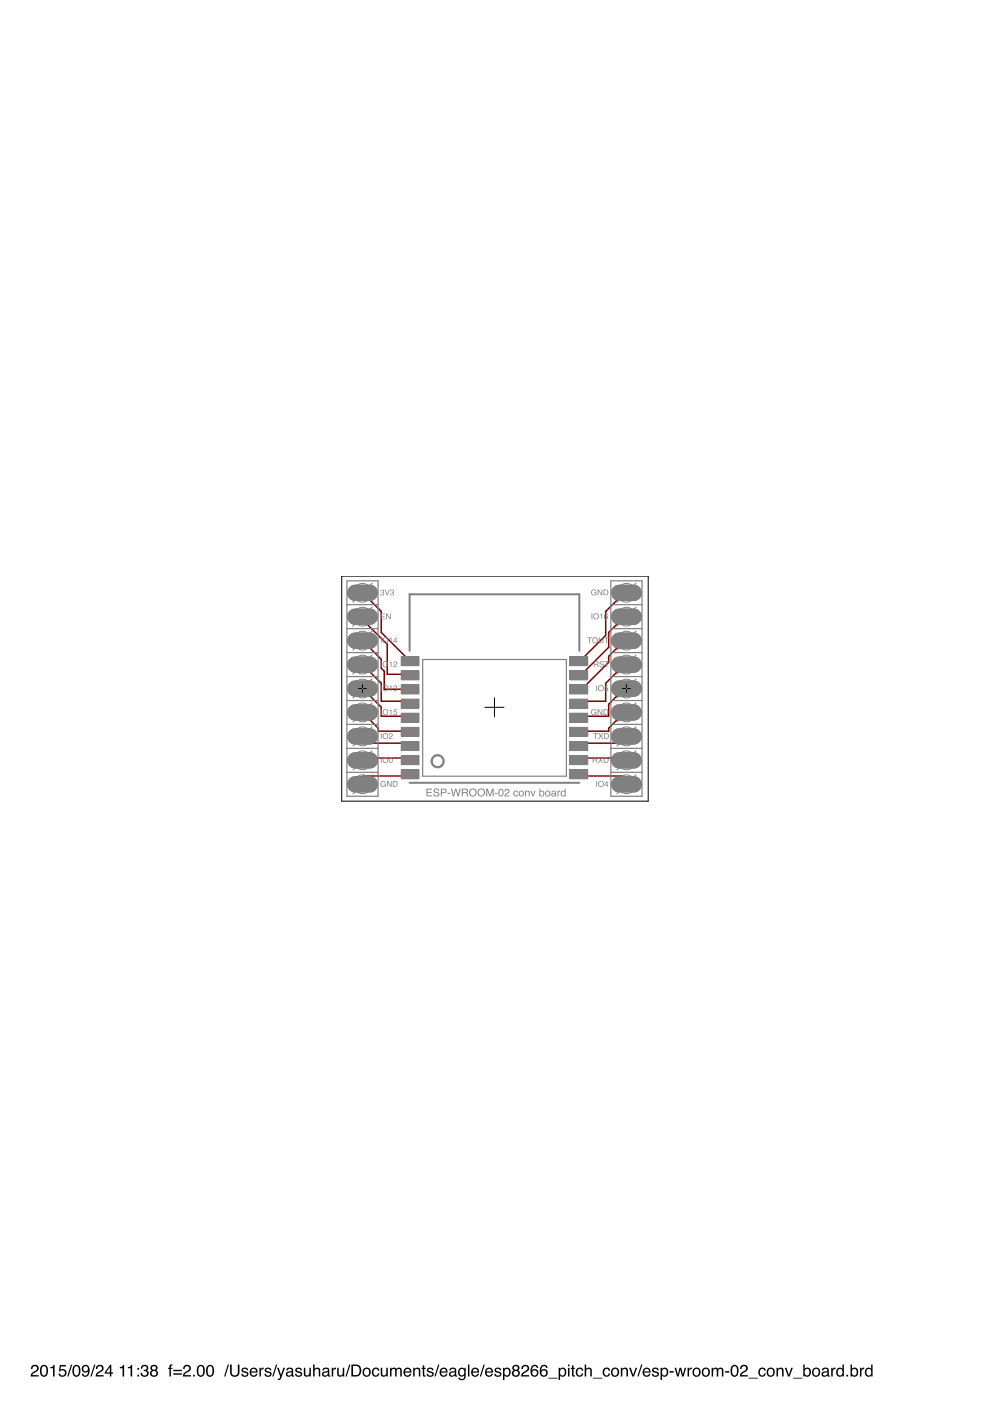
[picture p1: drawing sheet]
<svg xmlns="http://www.w3.org/2000/svg" width="210mm" height="297mm" viewBox="0 0 210 297" stroke-linecap="round" stroke-linejoin="round" font-family="sans-serif">
<path d="M6.9 289.5a.81 .81 0 0 1 1.2 .2 .81 .81 0 0 1-.5 1.2l-.8 .7h1.4v.2h-1.7a1.39 1.39 0 0 1 1.1-1.3 .5 .5 0 0 0 .2-.6 .5 .5 0 0 0-.6-.2 .5 .5 0 0 0-.3 .6h-.3zM8.9 289.5a.91 .91 0 0 1 1 .1 .91 .91 0 0 1 .3 1 .9 .9 0 0 1-.4 1.1 .9 .9 0 0 1-1.2-.2 1.91 1.91 0 0 1 .3-2zM9 289.8a1.65 1.65 0 0 0 .1 1.8h.2a1.25 1.25 0 0 0 .2-1.9zM10.7 289.9l.4-.2 .2-.3h.3v2.4h-.4v-1.7h-.5zM12.7 289.4h1.3v.3h-1.1l-.1 .7a.85 .85 0 0 1 1.2 .4 .85 .85 0 0 1-.5 1.1 .85 .85 0 0 1-1.1-.7h.3a.55 .55 0 0 0 .8 .3 .55 .55 0 0 0 .1-.9 .55 .55 0 0 0-.8 .2l-.3-.1zM15.1 289.3h.2l-.8 2.5h-.2zM15.7 289.5a.91 .91 0 0 1 1.1 .1 .91 .91 0 0 1 .3 1 .9 .9 0 0 1-.4 1.1 .9 .9 0 0 1-1.2-.2 1.91 1.91 0 0 1 .2-2zM15.9 289.8a1.65 1.65 0 0 0 .1 1.8h.2a1.25 1.25 0 0 0 .2-1.9zM17.5 289.6a.89 .89 0 0 1 1.1-.1 .89 .89 0 0 1 .4 1 1.04 1.04 0 0 1-1.3 1.3l-.3-.6h.3a.49 .49 0 0 0 .6 .5 .49 .49 0 0 0 .3-.6l.1-.4a.8 .8 0 0 1-1.2 .1 .8 .8 0 0 1 0-1.2zM17.6 290.2a.55 .55 0 0 0 1.1 0 .55 .55 0 0 0-1.1 0zM20 289.3h.2l-.8 2.5h-.2zM20.6 289.5a.81 .81 0 0 1 1.3 .2 .81 .81 0 0 1-.6 1.2l-.7 .7h1.4v.2h-1.7a1.39 1.39 0 0 1 1.1-1.3 .5 .5 0 0 0 .2-.6 .5 .5 0 0 0-.7-.2 .5 .5 0 0 0-.3 .6h-.3zM23.3 289.9l-.8 1.1h.8zM23.3 289.4h.3v1.6h.4v.2h-.4v.6h-.3v-.6h-1.1v-.3zM25.4 289.9l.5-.2 .2-.3h.2v2.4h-.3v-1.7h-.6zM27.1 289.9l.5-.2 .2-.3h.2v2.4h-.3v-1.7h-.6zM29.1 290h.4v.4h-.4zM29.1 291.5h.4v.3h-.4zM30.1 289.5a.72 .72 0 0 1 1 0 .72 .72 0 0 1 .1 1h-.1a.8 .8 0 0 1 .2 1.2 .8 .8 0 0 1-1.1 .1l-.4-.7h.3a.51 .51 0 0 0 .5 .6 .51 .51 0 0 0 .5-.5 .51 .51 0 0 0-.5-.5l-.1-.3a.45 .45 0 0 0 .6-.2 .45 .45 0 0 0-.3-.6 .45 .45 0 0 0-.6 .3v.3h-.3zM32.2 290a.42 .42 0 0 0 .8 0 .42 .42 0 0 0-.8 0zM32.1 291.2a.55 .55 0 0 0 1.1 0 .55 .55 0 0 0-1.1 0zM32.1 289.6a.7 .7 0 0 1 1-.1 .7 .7 0 0 1 0 1 .77 .77 0 0 1 .1 1.2 .77 .77 0 0 1-1.1 0 .77 .77 0 0 1 .1-1.2l-.3-.5zM36 289.4l.5-.1v.3h-.2l-.1 .2v.2h.3v.3h-.3v1.5h-.3v-1.5h-.2v-.3h.2zM36.8 290.4h1.8v.3h-1.8zM36.8 291.2h1.8v.3h-1.8zM39.1 289.5a.81 .81 0 0 1 1.3 .2 .81 .81 0 0 1-.6 1.2l-.7 .7h1.4v.2h-1.7a1.39 1.39 0 0 1 1.1-1.3 .5 .5 0 0 0 .2-.6 .5 .5 0 0 0-.6-.2 .5 .5 0 0 0-.4 .6h-.3zM40.9 291.5h.4v.3h-.4zM42.1 289.5a.91 .91 0 0 1 1.1 .1 .91 .91 0 0 1 .2 1 .9 .9 0 0 1-.3 1.1 .9 .9 0 0 1-1.2-.2 1.91 1.91 0 0 1 .2-2zM42.3 289.8a1.65 1.65 0 0 0 .1 1.8h.2a1.25 1.25 0 0 0 .2-1.9zM44.1 289.5a.91 .91 0 0 1 1 .1 .91 .91 0 0 1 .3 1 .9 .9 0 0 1-.4 1.1 .9 .9 0 0 1-1.1-.2 1.91 1.91 0 0 1 .2-2zM44.2 289.8a1.65 1.65 0 0 0 .1 1.8h.2a1.25 1.25 0 0 0 .2-1.9zM48.3 289.3h.3l-.8 2.5h-.3zM48.8 289.3h.3v1.6a.65 .65 0 0 0 .7 .7 .65 .65 0 0 0 .6-.7v-1.6h.4v1.4a1.01 1.01 0 0 1-1 1.2 1.01 1.01 0 0 1-1-1.2zM51.4 290.1a.74 .74 0 0 1 1.2 .4h-.3a.39 .39 0 0 0-.4-.3 .39 .39 0 0 0-.4 .4l.2 .1a.79 .79 0 0 1 1 .8 .8 .8 0 0 1-.9 .4 .8 .8 0 0 1-.6-.6h.2a.45 .45 0 0 0 .5 .4 .45 .45 0 0 0 .4-.5 .93 .93 0 0 1-1.1-.8zM53.2 290.2a.85 .85 0 0 1 1-.1 .85 .85 0 0 1 .4 .9h-1.3a.53 .53 0 0 0 .4 .6 .53 .53 0 0 0 .6-.3h.3a.9 .9 0 0 1-1.3 .5 .9 .9 0 0 1-.3-1.4zM53.4 290.4l-.1 .4h1l-.3-.5zM55 290h.3v.3l.3-.3h.3v.3a.5 .5 0 0 0-.6 .5v1h-.3zM56.3 290.1a.74 .74 0 0 1 1.2 .4h-.3a.39 .39 0 0 0-.4-.3 .39 .39 0 0 0-.3 .4l.1 .1a.79 .79 0 0 1 1 .8 .8 .8 0 0 1-.9 .4 .8 .8 0 0 1-.6-.6h.3a.45 .45 0 0 0 .4 .4 .45 .45 0 0 0 .5-.5h-.1a.93 .93 0 0 1-1.1-.8zM58.5 289.3h.3l-.8 2.5h-.3zM58.7 290h.4l.5 1.5 .5-1.5h.3l-.7 2a.61 .61 0 0 1-.8 .6v-.3h.3l.2-.4zM61 291.2a.44 .44 0 0 0 .5 .4 .44 .44 0 0 0 .3-.7zM60.8 290.2a.8 .8 0 0 1 1.3 .3l.1 1.1h.2v.3h-.4l-.1-.3a.63 .63 0 0 1-1 .3 .63 .63 0 0 1 0-1l.9-.3a.42 .42 0 0 0-.4-.4 .42 .42 0 0 0-.4 .4h-.3zM62.8 290.1a.74 .74 0 0 1 1.2 .4h-.3a.39 .39 0 0 0-.4-.3 .39 .39 0 0 0-.4 .4l.2 .1a.79 .79 0 0 1 .9 .8 .8 .8 0 0 1-.8 .4 .8 .8 0 0 1-.7-.6h.3a.45 .45 0 0 0 .5 .4 .45 .45 0 0 0 .4-.5 .93 .93 0 0 1-1.1-.8zM64.4 290h.3v1.2a.47 .47 0 0 0 .7 .4 .47 .47 0 0 0 .2-.7v-.9h.3v1.8h-.3v-.2a.64 .64 0 0 1-.7 .3 .64 .64 0 0 1-.5-.6zM66.4 289.3h.3v.9a.65 .65 0 0 1 .8-.2 .65 .65 0 0 1 .4 .7v1.1h-.3v-1.1a.46 .46 0 0 0-.6-.5 .46 .46 0 0 0-.3 .7v.9h-.3zM68.6 291.2a.44 .44 0 0 0 .6 .4 .44 .44 0 0 0 .2-.7zM68.5 290.2a.8 .8 0 0 1 1.3 .3v1.1h.2v.3h-.3l-.2-.3a.63 .63 0 0 1-.9 .3 .63 .63 0 0 1-.1-1l1-.3a.42 .42 0 0 0-.4-.4 .42 .42 0 0 0-.4 .4h-.3zM70.3 290h.3v.3l.4-.3h.2v.3a.5 .5 0 0 0-.6 .5v1h-.3zM71.5 290h.3v1.2a.47 .47 0 0 0 .6 .4 .47 .47 0 0 0 .3-.7v-.9h.3v1.8h-.3v-.2a.64 .64 0 0 1-.7 .3 .64 .64 0 0 1-.5-.6zM74 289.3h.3l-.8 2.5h-.3zM74.9 289.6v2h.6a.99 .99 0 0 0 .8-1 .99 .99 0 0 0-.8-1zM74.5 289.3h1a1.29 1.29 0 0 1 1.1 1.3 1.29 1.29 0 0 1-1.1 1.2h-1zM77.4 290.3a.66 .66 0 0 0-.2 .9 .66 .66 0 0 0 1 .2 .67 .67 0 0 0 .1-.8 .67 .67 0 0 0-.9-.3zM77.1 290.2a.92 .92 0 0 1 1.3 .1 .92 .92 0 0 1-.1 1.3 .92 .92 0 0 1-1.2 .1l-.2-.7zM79.1 290.2a.76 .76 0 0 1 .8-.2 .76 .76 0 0 1 .5 .6h-.3a.51 .51 0 0 0-.7-.3 .51 .51 0 0 0-.2 .7 .49 .49 0 0 0 .3 .6 .49 .49 0 0 0 .6-.4h.3a.83 .83 0 0 1-1.1 .7 .83 .83 0 0 1-.4-1.2zM80.7 290h.3v1.2a.47 .47 0 0 0 .7 .4 .47 .47 0 0 0 .2-.7v-.9h.3v1.8h-.3v-.2a.64 .64 0 0 1-.7 .3 .64 .64 0 0 1-.5-.6zM82.7 290h.3v.3a.6 .6 0 0 1 1-.1 .62 .62 0 0 1 .8-.2 .62 .62 0 0 1 .4 .6v1.2h-.3v-1.2a.4 .4 0 0 0-.5-.4 .4 .4 0 0 0-.3 .6v1h-.3v-1.2a.42 .42 0 0 0-.6-.4 .42 .42 0 0 0-.2 .7v.9h-.3zM85.8 290.2a.85 .85 0 0 1 1-.1 .85 .85 0 0 1 .4 .9h-1.3a.53 .53 0 0 0 .4 .6 .53 .53 0 0 0 .6-.3h.3a.9 .9 0 0 1-1.3 .5 .9 .9 0 0 1-.3-1.4zM86 290.4l-.1 .4h1l-.3-.5zM87.6 290h.3v.3a.66 .66 0 0 1 .8-.3 .66 .66 0 0 1 .4 .7v1.1h-.3v-1.1a.46 .46 0 0 0-.6-.4 .46 .46 0 0 0-.3 .6v.9h-.3zM89.6 289.5h.4v.5h.2v.3h-.2v1.2l.2 .1v.2a.44 .44 0 0 1-.6-.3v-1.2h-.2v-.3h.2zM90.7 290.1a.74 .74 0 0 1 1.2 .4h-.3a.39 .39 0 0 0-.4-.3 .39 .39 0 0 0-.4 .4l.2 .1a.79 .79 0 0 1 .9 .8 .8 .8 0 0 1-.8 .4 .8 .8 0 0 1-.7-.6h.3a.45 .45 0 0 0 .5 .4 .45 .45 0 0 0 .4-.5 .93 .93 0 0 1-1.1-.8zM92.9 289.3h.3l-.8 2.5h-.3zM93.4 290.2a.85 .85 0 0 1 1.1-.1 .85 .85 0 0 1 .4 .9h-1.4a.53 .53 0 0 0 .4 .6 .53 .53 0 0 0 .7-.3h.3a.9 .9 0 0 1-1.3 .5 .9 .9 0 0 1-.3-1.4zM93.7 290.4l-.2 .4h1.1l-.4-.5zM95.5 291.2a.44 .44 0 0 0 .6 .4 .44 .44 0 0 0 .3-.7zM95.4 290.2a.8 .8 0 0 1 1.3 .3v1.1h.2v.3h-.3l-.2-.3a.63 .63 0 0 1-.9 .3 .63 .63 0 0 1 0-1l.9-.3a.42 .42 0 0 0-.4-.4 .42 .42 0 0 0-.4 .4h-.3zM97.3 290.2l.6-.2 .6 .2v-.2h.2v1.7a.81 .81 0 0 1-.6 .9 .81 .81 0 0 1-.9-.5h.3a.53 .53 0 0 0 .7 .2 .53 .53 0 0 0 .2-.7 .8 .8 0 0 1-1 .1 .8 .8 0 0 1-.3-1zM97.6 290.4a.65 .65 0 0 0-.2 .8 .65 .65 0 0 0 .9 .3 .64 .64 0 0 0 .1-.9 .64 .64 0 0 0-.8-.2zM99.2 289.3h.3v2.5h-.3zM100.1 290.2a.85 .85 0 0 1 1.1-.1 .85 .85 0 0 1 .4 .9h-1.4a.53 .53 0 0 0 .4 .6 .53 .53 0 0 0 .6-.3h.3a.9 .9 0 0 1-1.2 .5 .9 .9 0 0 1-.3-1.4zM100.4 290.4l-.2 .4h1.1l-.4-.5zM102.5 289.3h.3l-.8 2.5h-.3zM103.1 290.2a.85 .85 0 0 1 1-.1 .85 .85 0 0 1 .4 .9h-1.3a.53 .53 0 0 0 .4 .6 .53 .53 0 0 0 .6-.3h.3a.9 .9 0 0 1-1.3 .5 .9 .9 0 0 1-.3-1.4zM103.3 290.4l-.1 .4h1l-.3-.5zM105 290.1a.74 .74 0 0 1 1.3 .4h-.3a.39 .39 0 0 0-.4-.3 .39 .39 0 0 0-.4 .4l.2 .1a.79 .79 0 0 1 .9 .8 .8 .8 0 0 1-.8 .4 .8 .8 0 0 1-.7-.6h.3a.45 .45 0 0 0 .4 .4 .45 .45 0 0 0 .5-.5h-.1a.93 .93 0 0 1-1-.8zM107.1 290.4a.71 .71 0 0 0-.1 .8 .71 .71 0 0 0 .7 .4 .72 .72 0 0 0 .3-.8 .72 .72 0 0 0-.7-.5zM106.6 290h.3v.3a.75 .75 0 0 1 1-.3 .75 .75 0 0 1 .4 .9 .78 .78 0 0 1-.4 .9 .78 .78 0 0 1-.9-.2v1h-.4zM108.9 290a.45 .45 0 0 0 .9 0 .45 .45 0 0 0-.9 0zM108.9 291.2a.51 .51 0 0 0 1 0 .51 .51 0 0 0-1 0zM108.8 289.6a.7 .7 0 0 1 1.1-.1 .7 .7 0 0 1-.1 1 .77 .77 0 0 1 .2 1.2 .77 .77 0 0 1-1.2 0 .77 .77 0 0 1 .1-1.2l-.3-.5zM110.8 289.5a.81 .81 0 0 1 1.3 .2 .81 .81 0 0 1-.5 1.2l-.8 .7h1.4v.2h-1.7a1.39 1.39 0 0 1 1.1-1.3 .5 .5 0 0 0 .2-.6 .5 .5 0 0 0-.6-.2 .5 .5 0 0 0-.3 .6h-.4zM112.9 289.5a.73 .73 0 0 1 .8-.1 .73 .73 0 0 1 .4 .6h-.3a.51 .51 0 0 0-.6-.3 .51 .51 0 0 0-.4 .6v.3a.82 .82 0 0 1 1.2 .1 .82 .82 0 0 1-.3 1.2 .82 .82 0 0 1-1.1-.5l-.1-1.2zM112.8 291.1a.55 .55 0 0 0 1.1 0 .55 .55 0 0 0-1.1 0zM114.9 289.5a.73 .73 0 0 1 .7-.1 .73 .73 0 0 1 .5 .6h-.3a.51 .51 0 0 0-.7-.3 .51 .51 0 0 0-.3 .6v.3a.82 .82 0 0 1 1.2 .1 .82 .82 0 0 1-.3 1.2 .82 .82 0 0 1-1.1-.5l-.1-1.2zM114.8 291.1a.55 .55 0 0 0 1.1 0 .55 .55 0 0 0-1.1 0zM116.3 292.1h1.9v.2h-1.9zM118.9 290.4a.71 .71 0 0 0-.2 .8 .71 .71 0 0 0 .7 .4 .72 .72 0 0 0 .4-.8 .72 .72 0 0 0-.7-.5zM118.4 290h.3v.3a.75 .75 0 0 1 1-.3 .75 .75 0 0 1 .4 .9 .78 .78 0 0 1-.4 .9 .78 .78 0 0 1-.9-.2v1h-.4zM120.4 290h.3v1.8h-.3zM120.4 289.3h.3v.4h-.3zM121.3 289.5h.3v.5h.3v.3h-.3v1.2l.3 .1v.2a.44 .44 0 0 1-.6-.3v-1.2h-.3v-.3h.3zM122.3 290.2a.76 .76 0 0 1 .8-.2 .76 .76 0 0 1 .6 .6h-.3a.51 .51 0 0 0-.7-.3 .51 .51 0 0 0-.3 .7 .49 .49 0 0 0 .4 .6 .49 .49 0 0 0 .6-.4h.3a.83 .83 0 0 1-1.1 .7 .83 .83 0 0 1-.5-1.2zM124 289.3h.3v.9a.65 .65 0 0 1 .7-.2 .65 .65 0 0 1 .5 .7v1.1h-.3v-1.1a.46 .46 0 0 0-.6-.5 .46 .46 0 0 0-.3 .7v.9h-.3zM125.7 292.1h2v.2h-2zM128 290.2a.76 .76 0 0 1 .8-.2 .76 .76 0 0 1 .6 .6h-.3a.51 .51 0 0 0-.7-.3 .51 .51 0 0 0-.3 .7 .49 .49 0 0 0 .4 .6 .49 .49 0 0 0 .6-.4h.3a.83 .83 0 0 1-1.1 .7 .83 .83 0 0 1-.5-1.2zM130.1 290.3a.66 .66 0 0 0-.2 .9 .66 .66 0 0 0 .9 .2 .67 .67 0 0 0 .1-.8 .67 .67 0 0 0-.8-.3zM129.8 290.2a.92 .92 0 0 1 1.2 .1 .92 .92 0 0 1 0 1.3 .92 .92 0 0 1-1.2 .1l-.3-.7zM131.6 290h.3v.3a.66 .66 0 0 1 .8-.3 .66 .66 0 0 1 .4 .7v1.1h-.3v-1.1a.46 .46 0 0 0-.5-.4 .46 .46 0 0 0-.4 .6v.9h-.3zM133.4 290h.3l.5 1.5 .6-1.5h.3l-.7 1.8h-.3zM135.9 289.3h.3l-.8 2.5h-.3zM136.5 290.2a.85 .85 0 0 1 1-.1 .85 .85 0 0 1 .4 .9h-1.3a.53 .53 0 0 0 .4 .6 .53 .53 0 0 0 .6-.3h.3a.9 .9 0 0 1-1.3 .5 .9 .9 0 0 1-.2-1.4zM136.7 290.4l-.1 .4h1l-.3-.5zM138.4 290.1a.74 .74 0 0 1 1.3 .4h-.3a.39 .39 0 0 0-.4-.3 .39 .39 0 0 0-.4 .4l.2 .1a.79 .79 0 0 1 .9 .8 .8 .8 0 0 1-.8 .4 .8 .8 0 0 1-.7-.6h.3a.45 .45 0 0 0 .5 .4 .45 .45 0 0 0 .4-.5h-.1a.93 .93 0 0 1-1-.8zM140.5 290.4a.71 .71 0 0 0-.1 .8 .71 .71 0 0 0 .7 .4 .72 .72 0 0 0 .3-.8 .72 .72 0 0 0-.7-.5zM140.1 290h.3v.3a.75 .75 0 0 1 .9-.3 .75 .75 0 0 1 .4 .9 .78 .78 0 0 1-.4 .9 .78 .78 0 0 1-.9-.2v1h-.3zM142 290.7h.8v.3h-.8zM143 290h.4l.3 1.5 .4-1.5h.3l.4 1.4 .4-1.4h.3l-.6 1.8h-.3l-.4-1.4-.3 1.4h-.3zM145.8 290h.3v.3l.3-.3h.3v.3a.5 .5 0 0 0-.6 .5v1h-.3zM147.4 290.3a.66 .66 0 0 0-.2 .9 .66 .66 0 0 0 .9 .2 .67 .67 0 0 0 .1-.8 .67 .67 0 0 0-.8-.3zM147.1 290.2a.92 .92 0 0 1 1.2 .1 .92 .92 0 0 1 0 1.3 .92 .92 0 0 1-1.2 .1l-.3-.7zM149.3 290.3a.66 .66 0 0 0-.2 .9 .66 .66 0 0 0 1 .2 .67 .67 0 0 0 .1-.8 .67 .67 0 0 0-.9-.3zM149 290.2a.92 .92 0 0 1 1.3 .1 .92 .92 0 0 1 0 1.3 .92 .92 0 0 1-1.3 .1l-.2-.7zM150.9 290h.3v.3a.6 .6 0 0 1 1-.1 .62 .62 0 0 1 .7-.2 .62 .62 0 0 1 .5 .6v1.2h-.4v-1.2a.4 .4 0 0 0-.4-.4 .4 .4 0 0 0-.3 .6v1h-.3v-1.2a.42 .42 0 0 0-.6-.4 .42 .42 0 0 0-.2 .7v.9h-.3zM153.7 290.7h.9v.3h-.9zM155.3 289.5a.91 .91 0 0 1 1 .1 .91 .91 0 0 1 .3 1 .9 .9 0 0 1-.4 1.1 .9 .9 0 0 1-1.1-.2 1.91 1.91 0 0 1 .2-2zM155.5 289.8a1.65 1.65 0 0 0 .1 1.8h.1a1.25 1.25 0 0 0 .2-1.9zM157.2 289.5a.81 .81 0 0 1 1.3 .2 .81 .81 0 0 1-.6 1.2l-.7 .7h1.4v.2h-1.7a1.39 1.39 0 0 1 1.1-1.3 .5 .5 0 0 0 .2-.6 .5 .5 0 0 0-.7-.2 .5 .5 0 0 0-.3 .6h-.3zM158.7 292.1h2v.2h-2zM161 290.2a.76 .76 0 0 1 .8-.2 .76 .76 0 0 1 .6 .6h-.3a.51 .51 0 0 0-.7-.3 .51 .51 0 0 0-.3 .7 .49 .49 0 0 0 .4 .6 .49 .49 0 0 0 .6-.4h.3a.83 .83 0 0 1-1.1 .7 .83 .83 0 0 1-.5-1.2zM163.1 290.3a.66 .66 0 0 0-.2 .9 .66 .66 0 0 0 .9 .2 .67 .67 0 0 0 .1-.8 .67 .67 0 0 0-.8-.3zM162.8 290.2a.92 .92 0 0 1 1.2 .1 .92 .92 0 0 1 0 1.3 .92 .92 0 0 1-1.2 .1l-.3-.7zM164.6 290h.3v.3a.66 .66 0 0 1 .8-.3 .66 .66 0 0 1 .4 .7v1.1h-.3v-1.1a.46 .46 0 0 0-.5-.4 .46 .46 0 0 0-.4 .6v.9h-.3zM166.4 290h.4l.4 1.5 .6-1.5h.3l-.7 1.8h-.3zM168.1 292.1h2v.2h-2zM170.3 289.3h.3v.9a.81 .81 0 0 1 1.1-.1 .81 .81 0 0 1 .2 1.1 .73 .73 0 0 1-.5 .7 .73 .73 0 0 1-.8-.3v.2h-.3zM170.8 290.4a.64 .64 0 0 0-.2 .9 .64 .64 0 0 0 .9 .1 .65 .65 0 0 0 .1-.8 .65 .65 0 0 0-.8-.2zM172.7 290.3a.66 .66 0 0 0-.2 .9 .66 .66 0 0 0 1 .2 .67 .67 0 0 0 .1-.8 .67 .67 0 0 0-.9-.3zM172.4 290.2a.92 .92 0 0 1 1.3 .1 .92 .92 0 0 1-.1 1.3 .92 .92 0 0 1-1.2 .1l-.2-.7zM174.5 291.2a.44 .44 0 0 0 .6 .4 .44 .44 0 0 0 .2-.7zM174.4 290.2a.8 .8 0 0 1 1.3 .3v1.1h.2v.3h-.3l-.2-.3a.63 .63 0 0 1-.9 .3 .63 .63 0 0 1 0-1l.9-.3a.42 .42 0 0 0-.4-.4 .42 .42 0 0 0-.4 .4h-.3zM176.2 290h.3v.3l.4-.3h.2v.3a.5 .5 0 0 0-.5 .5v1h-.4zM177.8 290.4a.64 .64 0 0 0-.2 .9 .64 .64 0 0 0 .9 .2 .64 .64 0 0 0 .1-.9 .64 .64 0 0 0-.8-.2zM177.6 290.1l.7-.1 .3 .2v-.9h.3v2.5h-.3v-.2a.8 .8 0 0 1-1 .2 .8 .8 0 0 1-.3-1.1zM179.5 291.5h.3v.3h-.3zM180.3 289.3h.3v.9a.81 .81 0 0 1 1.1-.1 .81 .81 0 0 1 .2 1.1 .73 .73 0 0 1-.5 .7 .73 .73 0 0 1-.8-.3v.2h-.3zM180.8 290.4a.64 .64 0 0 0-.2 .9 .64 .64 0 0 0 .9 .1 .65 .65 0 0 0 .1-.8 .65 .65 0 0 0-.8-.2zM182.3 290h.3v.3l.4-.3h.2v.3a.5 .5 0 0 0-.6 .5v1h-.3zM183.8 290.4a.64 .64 0 0 0-.1 .9 .64 .64 0 0 0 .9 .2 .64 .64 0 0 0 .1-.9 .64 .64 0 0 0-.9-.2zM183.7 290.1l.7-.1 .3 .2v-.9h.3v2.5h-.3v-.2a.8 .8 0 0 1-1 .2 .8 .8 0 0 1-.3-1.1z" fill="#000"/>
<g fill="#808080" stroke="#808080" stroke-width=".21">
<path d="M130 124.7l.5-.4 .6-.2h3.4a1.63 1.63 0 0 1 1.5 1.6 1.63 1.63 0 0 1-1.5 1.6h-3.4a1.63 1.63 0 0 1-1.1-2.6z"/>
<path d="M130 129.7l.5-.4 .6-.2h3.4a1.63 1.63 0 0 1 1.5 1.7 1.63 1.63 0 0 1-1.5 1.6h-3.4a1.63 1.63 0 0 1-1.1-2.7z"/>
<path d="M130 134.8l.5-.4 .6-.2h3.4a1.63 1.63 0 0 1 1.5 1.6 1.63 1.63 0 0 1-1.5 1.7h-3.4a1.63 1.63 0 0 1-1.1-2.7z"/>
<path d="M130 139.9l.5-.4 .6-.2h3.4a1.63 1.63 0 0 1 1.5 1.6 1.63 1.63 0 0 1-1.5 1.6h-3.4a1.63 1.63 0 0 1-1.1-2.6z"/>
<path d="M130 145l.5-.4 .6-.2h3.4a1.63 1.63 0 0 1 1.5 1.6 1.63 1.63 0 0 1-1.5 1.6h-3.4a1.63 1.63 0 0 1-1.1-2.6z"/>
<path d="M130 150l.5-.4 .6-.2h3.4a1.63 1.63 0 0 1 1.5 1.7 1.63 1.63 0 0 1-1.5 1.6h-3.4a1.63 1.63 0 0 1-1.1-2.7z"/>
<path d="M130 155.1l.5-.4 .6-.2h3.4a1.63 1.63 0 0 1 1.5 1.6 1.63 1.63 0 0 1-1.5 1.7h-3.4a1.63 1.63 0 0 1-1.1-2.7z"/>
<path d="M130 160.2l.5-.4 .6-.2h3.4a1.63 1.63 0 0 1 1.5 1.6 1.63 1.63 0 0 1-1.5 1.6h-3.4a1.63 1.63 0 0 1-1.1-2.6z"/>
<path d="M130 165.3l.5-.4 .6-.2h3.4a1.63 1.63 0 0 1 1.5 1.6 1.63 1.63 0 0 1-1.5 1.6h-3.4a1.63 1.63 0 0 1-1.1-2.6z"/>
<path d="M74.1 124.7l.5-.4 .6-.2h3.3a1.63 1.63 0 0 1 1.5 1.6 1.63 1.63 0 0 1-1.5 1.6h-3.3a1.63 1.63 0 0 1-1.1-2.6z"/>
<path d="M74.1 129.7l.5-.4 .6-.2h3.3a1.63 1.63 0 0 1 1.5 1.7 1.63 1.63 0 0 1-1.5 1.6h-3.3a1.63 1.63 0 0 1-1.1-2.7z"/>
<path d="M74.1 134.8l.5-.4 .6-.2h3.3a1.63 1.63 0 0 1 1.5 1.6 1.63 1.63 0 0 1-1.5 1.7h-3.3a1.63 1.63 0 0 1-1.1-2.7z"/>
<path d="M74.1 139.9l.5-.4 .6-.2h3.3a1.63 1.63 0 0 1 1.5 1.6 1.63 1.63 0 0 1-1.5 1.6h-3.3a1.63 1.63 0 0 1-1.1-2.6z"/>
<path d="M74.1 145l.5-.4 .6-.2h3.3a1.63 1.63 0 0 1 1.5 1.6 1.63 1.63 0 0 1-1.5 1.6h-3.3a1.63 1.63 0 0 1-1.1-2.6z"/>
<path d="M74.3 149.8l.9-.4h3.3a1.63 1.63 0 0 1 1.5 1.7 1.63 1.63 0 0 1-1.5 1.6h-3.3a1.63 1.63 0 0 1-1.4-1.2 1.63 1.63 0 0 1 .5-1.7z"/>
<path d="M74.3 154.9l.9-.4h3.3a1.63 1.63 0 0 1 1.5 1.6 1.63 1.63 0 0 1-1.5 1.7h-3.3a1.63 1.63 0 0 1-1.4-1.2 1.63 1.63 0 0 1 .5-1.7z"/>
<path d="M74.3 160l.9-.4h3.3a1.63 1.63 0 0 1 1.5 1.6 1.63 1.63 0 0 1-1.5 1.6h-3.3a1.63 1.63 0 0 1-1.4-1.1 1.63 1.63 0 0 1 .5-1.7z"/>
<path d="M74.3 165l.9-.3h3.3a1.63 1.63 0 0 1 1.5 1.6 1.63 1.63 0 0 1-1.5 1.6h-3.3a1.63 1.63 0 0 1-1.4-1.1 1.63 1.63 0 0 1 .5-1.8z"/>
</g>
<path d="M131.3 125.7h3" fill="none" stroke="#008000" stroke-width="3"/>
<circle cx="132.8" cy="125.7" r="1.02" fill="#fff" stroke="#000" stroke-width=".21"/>
<path d="M131.3 130.7h3" fill="none" stroke="#008000" stroke-width="3"/>
<circle cx="132.8" cy="130.7" r="1.02" fill="#fff" stroke="#000" stroke-width=".21"/>
<path d="M131.3 135.8h3" fill="none" stroke="#008000" stroke-width="3"/>
<circle cx="132.8" cy="135.8" r="1.02" fill="#fff" stroke="#000" stroke-width=".21"/>
<path d="M131.3 140.9h3" fill="none" stroke="#008000" stroke-width="3"/>
<circle cx="132.8" cy="140.9" r="1.02" fill="#fff" stroke="#000" stroke-width=".21"/>
<path d="M131.3 146h3" fill="none" stroke="#008000" stroke-width="3"/>
<circle cx="132.8" cy="146" r="1.02" fill="#fff" stroke="#000" stroke-width=".21"/>
<path d="M131.3 151h3" fill="none" stroke="#008000" stroke-width="3"/>
<circle cx="132.8" cy="151" r="1.02" fill="#fff" stroke="#000" stroke-width=".21"/>
<path d="M131.3 156.1h3" fill="none" stroke="#008000" stroke-width="3"/>
<circle cx="132.8" cy="156.1" r="1.02" fill="#fff" stroke="#000" stroke-width=".21"/>
<path d="M131.3 161.2h3" fill="none" stroke="#008000" stroke-width="3"/>
<circle cx="132.8" cy="161.2" r="1.02" fill="#fff" stroke="#000" stroke-width=".21"/>
<path d="M131.3 166.3h3" fill="none" stroke="#008000" stroke-width="3"/>
<circle cx="132.8" cy="166.3" r="1.02" fill="#fff" stroke="#000" stroke-width=".21"/>
<path d="M75.3 125.7h3.1" fill="none" stroke="#008000" stroke-width="3"/>
<circle cx="76.9" cy="125.7" r="1.02" fill="#fff" stroke="#000" stroke-width=".21"/>
<path d="M75.3 130.7h3.1" fill="none" stroke="#008000" stroke-width="3"/>
<circle cx="76.9" cy="130.7" r="1.02" fill="#fff" stroke="#000" stroke-width=".21"/>
<path d="M75.3 135.8h3.1" fill="none" stroke="#008000" stroke-width="3"/>
<circle cx="76.9" cy="135.8" r="1.02" fill="#fff" stroke="#000" stroke-width=".21"/>
<path d="M75.3 140.9h3.1" fill="none" stroke="#008000" stroke-width="3"/>
<circle cx="76.9" cy="140.9" r="1.02" fill="#fff" stroke="#000" stroke-width=".21"/>
<path d="M75.3 146h3.1" fill="none" stroke="#008000" stroke-width="3"/>
<circle cx="76.9" cy="146" r="1.02" fill="#fff" stroke="#000" stroke-width=".21"/>
<path d="M75.3 151h3.1" fill="none" stroke="#008000" stroke-width="3"/>
<circle cx="76.9" cy="151" r="1.02" fill="#fff" stroke="#000" stroke-width=".21"/>
<path d="M75.3 156.1h3.1" fill="none" stroke="#008000" stroke-width="3"/>
<circle cx="76.9" cy="156.1" r="1.02" fill="#fff" stroke="#000" stroke-width=".21"/>
<path d="M75.3 161.2h3.1" fill="none" stroke="#008000" stroke-width="3"/>
<circle cx="76.9" cy="161.2" r="1.02" fill="#fff" stroke="#000" stroke-width=".21"/>
<path d="M75.3 166.3h3.1" fill="none" stroke="#008000" stroke-width="3"/>
<circle cx="76.9" cy="166.3" r="1.02" fill="#fff" stroke="#000" stroke-width=".21"/>
<g fill="#800000" stroke="#800000" stroke-width=".21">
<path d="M85.2 139.3h3.5v1.7h-3.5z"/>
<path d="M85.2 142.3h3.5v1.7h-3.5z"/>
<path d="M85.2 145.3h3.5v1.7h-3.5z"/>
<path d="M85.2 148.3h3.5v1.7h-3.5z"/>
<path d="M85.2 151.3h3.5v1.7h-3.5z"/>
<path d="M85.2 154.3h3.5v1.7h-3.5z"/>
<path d="M85.2 157.3h3.5v1.7h-3.5z"/>
<path d="M85.2 160.3h3.5v1.7h-3.5z"/>
<path d="M85.2 163.3h3.5v1.7h-3.5z"/>
<path d="M120.9 163.3h3.6v1.7h-3.6z"/>
<path d="M120.9 160.3h3.6v1.7h-3.6z"/>
<path d="M120.9 157.3h3.6v1.7h-3.6z"/>
<path d="M120.9 154.3h3.6v1.7h-3.6z"/>
<path d="M120.9 151.3h3.6v1.7h-3.6z"/>
<path d="M120.9 148.3h3.6v1.7h-3.6z"/>
<path d="M120.9 145.3h3.6v1.7h-3.6z"/>
<path d="M120.9 142.3h3.6v1.7h-3.6z"/>
<path d="M120.9 139.3h3.6v1.7h-3.6z"/>
</g>
<g fill="none" stroke="#800000" stroke-width=".32">
<path d="M76.9 125.7l3.9 3.9v4.5l6.2 6.1M76.9 135.8l3.9 4v1.9l.7 .6v3.8l5.5 .1M76.9 130.7l.1 .2v.7l5.1 5v6.4h4.5l.4 .2M132.8 130.7l-.6 .2-3.1 3.2v3.1l-5.8 5.8-.6 .2M132.8 135.8l-.6 .2-3.1 3.1v1.3l-5.8 5.7-.6 .1M132.8 125.7l-.6 .1-3.8 3.8v5.1l-5.1 5.1-.6 .4M76.9 156.1l.1 .2v1.3h9.6l.4 .6M76.9 151l3.3 3.4v.6h6.4l.4 .2M76.9 146l3.9 3.9v1.9h5.8l.4 .4M76.9 140.9l3.9 4v3.8h5.8l.4 .5M132.8 156.1l-.6 .2v1.3h-8.9l-.6 .6M132.8 151l-.6 .2-3.1 3.2v.6h-5.8l-.6 .2"/>
<path d="M132.8 146l-.6 .1-3.1 3.2v2.5h-5.8l-.6 .4M132.8 140.9l-.6 .2-3.8 3.8v3.8h-5.1l-.6 .5M87 164.2l-.4 .3h-9.6v1.3l-.1 .5M87 161.2l-.4-.5h-9.6l-.1 .5M122.7 164.2l.6 .3h8.9v1.3l.6 .5M122.7 161.2l.6-.5h8.9l.6 .5"/>
</g>
<path d="M131.3 125.7h3" fill="none" stroke="#008000" stroke-width="3"/>
<circle cx="132.8" cy="125.7" r="1.02" fill="#fff" stroke="#000" stroke-width=".21"/>
<path d="M131.3 130.7h3" fill="none" stroke="#008000" stroke-width="3"/>
<circle cx="132.8" cy="130.7" r="1.02" fill="#fff" stroke="#000" stroke-width=".21"/>
<path d="M131.3 135.8h3" fill="none" stroke="#008000" stroke-width="3"/>
<circle cx="132.8" cy="135.8" r="1.02" fill="#fff" stroke="#000" stroke-width=".21"/>
<path d="M131.3 140.9h3" fill="none" stroke="#008000" stroke-width="3"/>
<circle cx="132.8" cy="140.9" r="1.02" fill="#fff" stroke="#000" stroke-width=".21"/>
<path d="M131.3 146h3" fill="none" stroke="#008000" stroke-width="3"/>
<circle cx="132.8" cy="146" r="1.02" fill="#fff" stroke="#000" stroke-width=".21"/>
<path d="M131.3 151h3" fill="none" stroke="#008000" stroke-width="3"/>
<circle cx="132.8" cy="151" r="1.02" fill="#fff" stroke="#000" stroke-width=".21"/>
<path d="M131.3 156.1h3" fill="none" stroke="#008000" stroke-width="3"/>
<circle cx="132.8" cy="156.1" r="1.02" fill="#fff" stroke="#000" stroke-width=".21"/>
<path d="M131.3 161.2h3" fill="none" stroke="#008000" stroke-width="3"/>
<circle cx="132.8" cy="161.2" r="1.02" fill="#fff" stroke="#000" stroke-width=".21"/>
<path d="M131.3 166.3h3" fill="none" stroke="#008000" stroke-width="3"/>
<circle cx="132.8" cy="166.3" r="1.02" fill="#fff" stroke="#000" stroke-width=".21"/>
<path d="M75.3 125.7h3.1" fill="none" stroke="#008000" stroke-width="3"/>
<circle cx="76.9" cy="125.7" r="1.02" fill="#fff" stroke="#000" stroke-width=".21"/>
<path d="M75.3 130.7h3.1" fill="none" stroke="#008000" stroke-width="3"/>
<circle cx="76.9" cy="130.7" r="1.02" fill="#fff" stroke="#000" stroke-width=".21"/>
<path d="M75.3 135.8h3.1" fill="none" stroke="#008000" stroke-width="3"/>
<circle cx="76.9" cy="135.8" r="1.02" fill="#fff" stroke="#000" stroke-width=".21"/>
<path d="M75.3 140.9h3.1" fill="none" stroke="#008000" stroke-width="3"/>
<circle cx="76.9" cy="140.9" r="1.02" fill="#fff" stroke="#000" stroke-width=".21"/>
<path d="M75.3 146h3.1" fill="none" stroke="#008000" stroke-width="3"/>
<circle cx="76.9" cy="146" r="1.02" fill="#fff" stroke="#000" stroke-width=".21"/>
<path d="M75.3 151h3.1" fill="none" stroke="#008000" stroke-width="3"/>
<circle cx="76.9" cy="151" r="1.02" fill="#fff" stroke="#000" stroke-width=".21"/>
<path d="M75.3 156.1h3.1" fill="none" stroke="#008000" stroke-width="3"/>
<circle cx="76.9" cy="156.1" r="1.02" fill="#fff" stroke="#000" stroke-width=".21"/>
<path d="M75.3 161.2h3.1" fill="none" stroke="#008000" stroke-width="3"/>
<circle cx="76.9" cy="161.2" r="1.02" fill="#fff" stroke="#000" stroke-width=".21"/>
<path d="M75.3 166.3h3.1" fill="none" stroke="#008000" stroke-width="3"/>
<circle cx="76.9" cy="166.3" r="1.02" fill="#fff" stroke="#000" stroke-width=".21"/>
<g fill="#808080" stroke="#808080" stroke-width=".21">
<path d="M130 124.7l.5-.4 .6-.2h3.4a1.63 1.63 0 0 1 1.5 1.6 1.63 1.63 0 0 1-1.5 1.6h-3.4a1.63 1.63 0 0 1-1.1-2.6z"/>
<path d="M130 129.7l.5-.4 .6-.2h3.4a1.63 1.63 0 0 1 1.5 1.7 1.63 1.63 0 0 1-1.5 1.6h-3.4a1.63 1.63 0 0 1-1.1-2.7z"/>
<path d="M130 134.8l.5-.4 .6-.2h3.4a1.63 1.63 0 0 1 1.5 1.6 1.63 1.63 0 0 1-1.5 1.7h-3.4a1.63 1.63 0 0 1-1.1-2.7z"/>
<path d="M130 139.9l.5-.4 .6-.2h3.4a1.63 1.63 0 0 1 1.5 1.6 1.63 1.63 0 0 1-1.5 1.6h-3.4a1.63 1.63 0 0 1-1.1-2.6z"/>
<path d="M130 145l.5-.4 .6-.2h3.4a1.63 1.63 0 0 1 1.5 1.6 1.63 1.63 0 0 1-1.5 1.6h-3.4a1.63 1.63 0 0 1-1.1-2.6z"/>
<path d="M130 150l.5-.4 .6-.2h3.4a1.63 1.63 0 0 1 1.5 1.7 1.63 1.63 0 0 1-1.5 1.6h-3.4a1.63 1.63 0 0 1-1.1-2.7z"/>
<path d="M130 155.1l.5-.4 .6-.2h3.4a1.63 1.63 0 0 1 1.5 1.6 1.63 1.63 0 0 1-1.5 1.7h-3.4a1.63 1.63 0 0 1-1.1-2.7z"/>
<path d="M130 160.2l.5-.4 .6-.2h3.4a1.63 1.63 0 0 1 1.5 1.6 1.63 1.63 0 0 1-1.5 1.6h-3.4a1.63 1.63 0 0 1-1.1-2.6z"/>
<path d="M130 165.3l.5-.4 .6-.2h3.4a1.63 1.63 0 0 1 1.5 1.6 1.63 1.63 0 0 1-1.5 1.6h-3.4a1.63 1.63 0 0 1-1.1-2.6z"/>
<path d="M74.1 124.7l.5-.4 .6-.2h3.3a1.63 1.63 0 0 1 1.5 1.6 1.63 1.63 0 0 1-1.5 1.6h-3.3a1.63 1.63 0 0 1-1.1-2.6z"/>
<path d="M74.1 129.7l.5-.4 .6-.2h3.3a1.63 1.63 0 0 1 1.5 1.7 1.63 1.63 0 0 1-1.5 1.6h-3.3a1.63 1.63 0 0 1-1.1-2.7z"/>
<path d="M74.1 134.8l.5-.4 .6-.2h3.3a1.63 1.63 0 0 1 1.5 1.6 1.63 1.63 0 0 1-1.5 1.7h-3.3a1.63 1.63 0 0 1-1.1-2.7z"/>
<path d="M74.1 139.9l.5-.4 .6-.2h3.3a1.63 1.63 0 0 1 1.5 1.6 1.63 1.63 0 0 1-1.5 1.6h-3.3a1.63 1.63 0 0 1-1.1-2.6z"/>
<path d="M74.1 145l.5-.4 .6-.2h3.3a1.63 1.63 0 0 1 1.5 1.6 1.63 1.63 0 0 1-1.5 1.6h-3.3a1.63 1.63 0 0 1-1.1-2.6z"/>
<path d="M74.3 149.8l.9-.4h3.3a1.63 1.63 0 0 1 1.5 1.7 1.63 1.63 0 0 1-1.5 1.6h-3.3a1.63 1.63 0 0 1-1.4-1.2 1.63 1.63 0 0 1 .5-1.7z"/>
<path d="M74.3 154.9l.9-.4h3.3a1.63 1.63 0 0 1 1.5 1.6 1.63 1.63 0 0 1-1.5 1.7h-3.3a1.63 1.63 0 0 1-1.4-1.2 1.63 1.63 0 0 1 .5-1.7z"/>
<path d="M74.3 160l.9-.4h3.3a1.63 1.63 0 0 1 1.5 1.6 1.63 1.63 0 0 1-1.5 1.6h-3.3a1.63 1.63 0 0 1-1.4-1.1 1.63 1.63 0 0 1 .5-1.7z"/>
<path d="M74.3 165l.9-.3h3.3a1.63 1.63 0 0 1 1.5 1.6 1.63 1.63 0 0 1-1.5 1.6h-3.3a1.63 1.63 0 0 1-1.4-1.1 1.63 1.63 0 0 1 .5-1.8z"/>
<path d="M85.1 139.2h3.7v1.9h-3.7z"/>
<path d="M85.1 142.2h3.7v1.9h-3.7z"/>
<path d="M85.1 145.2h3.7v1.9h-3.7z"/>
<path d="M85.1 148.2h3.7v1.9h-3.7z"/>
<path d="M85.1 151.2h3.7v1.9h-3.7z"/>
<path d="M85.1 154.2h3.7v1.9h-3.7z"/>
<path d="M85.1 157.2h3.7v1.9h-3.7z"/>
<path d="M85.1 160.2h3.7v1.9h-3.7z"/>
<path d="M85.1 163.2h3.7v1.9h-3.7z"/>
<path d="M120.8 163.2h3.8v1.9h-3.8z"/>
<path d="M120.8 160.2h3.8v1.9h-3.8z"/>
<path d="M120.8 157.2h3.8v1.9h-3.8z"/>
<path d="M120.8 154.2h3.8v1.9h-3.8z"/>
<path d="M120.8 151.2h3.8v1.9h-3.8z"/>
<path d="M120.8 148.2h3.8v1.9h-3.8z"/>
<path d="M120.8 145.2h3.8v1.9h-3.8z"/>
<path d="M120.8 142.2h3.8v1.9h-3.8z"/>
<path d="M120.8 139.2h3.8v1.9h-3.8z"/>
<path d="M132.3 160.7h1v1h-1z"/>
<path d="M132.3 155.6h1v1h-1z"/>
<path d="M132.3 150.5h1v1.1h-1z"/>
<path d="M132.3 145.5h1v1h-1z"/>
<path d="M132.3 140.4h1v1h-1z"/>
<path d="M132.3 135.3h1v1h-1z"/>
<path d="M132.3 130.2h1v1.1h-1z"/>
<path d="M132.3 125.2h1v1h-1z"/>
<path d="M132.3 165.8h1v1h-1z"/>
<path d="M76.3 160.7h1.1v1h-1.1z"/>
<path d="M76.3 155.6h1.1v1h-1.1z"/>
<path d="M76.3 150.5h1.1v1.1h-1.1z"/>
<path d="M76.3 145.5h1.1v1h-1.1z"/>
<path d="M76.3 140.4h1.1v1h-1.1z"/>
<path d="M76.3 135.3h1.1v1h-1.1z"/>
<path d="M76.3 130.2h1.1v1.1h-1.1z"/>
<path d="M76.3 125.2h1.1v1h-1.1z"/>
<path d="M76.3 165.8h1.1v1h-1.1z"/>
</g>
<g fill="none" stroke="#808080" stroke-width=".25">
<path d="M73.6 128.2h6.6M73.6 133.3h6.6M73.6 138.4h6.6M73.6 123.1h6.6v45.7h-6.6zM89.6 139.8h30.5v24.8h-30.5zM129.5 123.1h6.6v45.7h-6.6zM129.5 128.2h6.6M129.5 133.3h6.6M129.5 138.4h6.6M73.6 143.4h6.6M73.6 148.5h6.6M73.6 153.6h6.6"/>
<path d="M73.6 158.7h6.6M129.5 143.4h6.6M129.5 148.5h6.6M129.5 153.6h6.6M129.5 158.7h6.6M73.6 163.7h6.6M129.5 163.7h6.6"/>
</g>
<path d="M86.8 138v-12h36v12M86.8 166h36" fill="none" stroke="#808080" stroke-width=".42"/>
<path d="M91.8 160.4a1.39 1.39 0 0 1 2.2 .3 1.39 1.39 0 0 1-.8 2 1.39 1.39 0 0 1-1.8-1.3h.3a1.14 1.14 0 0 1 1.6-1 1.14 1.14 0 0 1 .2 2 1.14 1.14 0 0 1-1.8-.7v-.3h-.3z" fill-rule="evenodd" fill="#808080" stroke="#808080" stroke-width=".21"/>
<g fill="#808080">
<path d="M80.8 165.7l.6-.1 .3 .2 .1 .2h-.2a.4 .4 0 0 0-.5-.3 .4 .4 0 0 0-.3 .5 .4 .4 0 0 0 .4 .5 .4 .4 0 0 0 .4-.4h-.4v-.1h.6v.6l-.2-.1a.62 .62 0 0 1-.9-.1 .62 .62 0 0 1 .1-.9zM82 165.6h.2l.7 1v-1h.1v1.2h-.2l-.6-1v1h-.2zM83.5 165.7v1h.4a.52 .52 0 0 0 .2-.7 .52 .52 0 0 0-.6-.3zM83.3 165.6h.5a.62 .62 0 0 1 .5 .6 .62 .62 0 0 1-.5 .6h-.5z"/>
<path d="M80.7 160.5h.2v1.2h-.2zM81.1 161.1a.65 .65 0 0 1 1.3 0 .65 .65 0 0 1-1.3 0zM81.3 161.1a.47 .47 0 0 0 .9 0 .47 .47 0 0 0-.9 0zM82.6 160.7a.54 .54 0 0 1 .7 .1 .54 .54 0 0 1-.1 .7l-.1 .2a.54 .54 0 0 1-.7-.2 .54 .54 0 0 1 .1-.7zM82.7 160.7a.52 .52 0 0 0-.1 .5 .52 .52 0 0 0 .4 .4 .51 .51 0 0 0 .1-.5 .51 .51 0 0 0-.4-.4z"/>
<path d="M80.7 150.4h.2v1.2h-.2zM81.1 151a.65 .65 0 0 1 1.3 0 .65 .65 0 0 1-1.3 0zM81.3 151a.47 .47 0 0 0 .9 0 .47 .47 0 0 0-.9 0zM82.6 150.6l.4-.2v1.2h-.2v-.9h-.2zM83.5 150.4h.7v.2h-.6v.3a.42 .42 0 0 1 .6 .2 .42 .42 0 0 1-.3 .5 .42 .42 0 0 1-.5-.3h.2a.26 .26 0 0 0 .3 .1 .26 .26 0 0 0 .1-.4 .26 .26 0 0 0-.4 .1h-.2z"/>
<path d="M80.7 155.4h.2v1.3h-.2zM81.1 156.1a.65 .65 0 0 1 1.3 0 .65 .65 0 0 1-1.3 0zM81.3 156a.47 .47 0 0 0 .9 0 .47 .47 0 0 0-.9 0zM82.5 155.6a.42 .42 0 0 1 .8 .2 .42 .42 0 0 1-.5 .5l-.2 .2h.7v.2h-.9l.2-.4a.42 .42 0 0 0 .4-.2 .42 .42 0 0 0 0-.5l-.5 .3z"/>
<path d="M80.7 145.3h.2v1.2h-.2zM81.1 145.9a.65 .65 0 0 1 1.3 0 .65 .65 0 0 1-1.3 0zM81.3 145.9a.47 .47 0 0 0 .9 0 .47 .47 0 0 0-.9 0zM82.6 145.6l.4-.3v1.2h-.2v-.8h-.2zM83.5 145.5l.3-.2a.31 .31 0 0 1 .4 .2 .31 .31 0 0 1-.2 .4 .4 .4 0 0 1-.1 .7 .4 .4 0 0 1-.5-.5h.1a.25 .25 0 0 0 .4 .3 .24 .24 0 0 0 0-.4h-.2l.1-.2a.2 .2 0 0 0 .2-.1 .2 .2 0 0 0-.2-.2l-.2 .2h-.2z"/>
<path d="M80.7 140.2h.2v1.2h-.2zM81.1 140.8a.65 .65 0 0 1 1.3 0 .65 .65 0 0 1-1.3 0zM81.3 140.8a.47 .47 0 0 0 .9 0 .47 .47 0 0 0-.9 0zM82.6 140.5l.4-.3v1.2h-.2v-.8h-.2zM83.5 140.4a.42 .42 0 0 1 .7 .1 .42 .42 0 0 1-.5 .6l-.1 .2h.6v.1h-.8l.1-.3a.42 .42 0 0 0 .4-.2 .42 .42 0 0 0 0-.5l-.5 .3z"/>
<path d="M80.7 135.1h.2v1.3h-.2zM81.1 135.8a.65 .65 0 0 1 1.3 0 .65 .65 0 0 1-1.3 0zM81.3 135.7a.47 .47 0 0 0 .9 0 .47 .47 0 0 0-.9 0zM82.6 135.4l.4-.2v1.2h-.2v-.9h-.2zM83.9 135.4l-.4 .5h.4zM83.9 135.2h.2v.7h.1l-.1 .2v.3h-.2v-.3h-.5z"/>
<path d="M80.7 130.1h.9v.1h-.7v.4h.7v.1h-.7v.4h.7v.2h-.9zM81.9 130.1h.1l.7 1v-1h.1v1.2h-.2l-.6-1v1h-.1z"/>
<path d="M80.7 125.2l.3-.2a.31 .31 0 0 1 .4 .2 .31 .31 0 0 1-.1 .4 .4 .4 0 0 1-.1 .7 .4 .4 0 0 1-.6-.5h.2a.24 .24 0 0 0 .3 .3 .24 .24 0 0 0 0-.4h-.2l.1-.2a.2 .2 0 0 0 .3-.1 .2 .2 0 0 0-.3-.2l-.2 .2h-.2zM81.6 125h.2l.3 1 .4-1h.1l-.4 1.2h-.2zM82.8 125.2l.3-.2a.31 .31 0 0 1 .4 .2 .31 .31 0 0 1-.1 .4 .4 .4 0 0 1-.1 .7 .4 .4 0 0 1-.6-.5h.2a.24 .24 0 0 0 .3 .3 .24 .24 0 0 0 0-.4h-.2l.1-.2a.2 .2 0 0 0 .2-.1 .2 .2 0 0 0-.2-.2l-.2 .2h-.2z"/>
<path d="M125.5 125.1l.6-.1 .3 .2v.2h-.1a.4 .4 0 0 0-.5-.3 .4 .4 0 0 0-.3 .5 .4 .4 0 0 0 .4 .5 .4 .4 0 0 0 .4-.4h-.4v-.1h.6v.6l-.2-.1a.62 .62 0 0 1-.9-.1 .62 .62 0 0 1 .1-.9zM126.7 125h.2l.6 1v-1h.2v1.2h-.2l-.6-1v1h-.2zM128.1 125.1v1h.5a.52 .52 0 0 0 .2-.7 .52 .52 0 0 0-.7-.3zM128 125h.5a.62 .62 0 0 1 .5 .6 .62 .62 0 0 1-.5 .6h-.5z"/>
<path d="M125.4 130.1h.2v1.2h-.2zM125.8 130.7a.65 .65 0 0 1 1.3 0 .65 .65 0 0 1-1.3 0zM126 130.7a.47 .47 0 0 0 .9 0 .47 .47 0 0 0-.9 0zM127.2 130.3l.5-.2v1.2h-.2v-.9h-.3zM128.2 130.2l.5-.1 .2 .3-.5-.2-.2 .5a.41 .41 0 0 1 .7 .1 .41 .41 0 0 1-.3 .6 .41 .41 0 0 1-.5-.5zM128.3 130.9a.26 .26 0 0 0 .5 0 .26 .26 0 0 0-.5 0z"/>
<path d="M124.5 135.1h1v.2h-.4v1.1h-.2v-1.1h-.4zM125.6 135.8a.64 .64 0 0 1 1.2 0 .64 .64 0 0 1-1.2 0zM125.7 135.7a.5 .5 0 0 0 1 0 .5 .5 0 0 0-1 0zM127 135.1h.2v.8a.32 .32 0 0 0 .3 .4 .32 .32 0 0 0 .3-.4v-.8h.2v.7a.49 .49 0 0 1-.5 .6 .49 .49 0 0 1-.5-.6zM128.1 135.1h1v.2h-.4v1.1h-.2v-1.1h-.4z"/>
<path d="M126.1 140.4v.4h.4a.21 .21 0 0 0 .2-.2 .21 .21 0 0 0-.2-.2zM125.9 140.2h.6a.34 .34 0 0 1 .4 .2 .34 .34 0 0 1-.2 .4l.2 .6h-.2v-.4l-.2-.1h-.4v.5h-.2zM127.2 140.3l.5-.1 .3 .2v.2h-.1a.29 .29 0 0 0-.3-.3 .29 .29 0 0 0-.3 .3l.1 .1a.49 .49 0 0 1 .5 .1 .49 .49 0 0 1 0 .6h-.5l-.3-.2v-.2h.1a.32 .32 0 0 0 .4 .3 .32 .32 0 0 0 .3-.3h-.1a.51 .51 0 0 1-.5-.2 .51 .51 0 0 1-.1-.5zM128.2 140.2h1v.2h-.4v1h-.2v-1h-.4z"/>
<path d="M126.4 145.3h.2v1.2h-.2zM126.8 145.9a.65 .65 0 0 1 1.3 0 .65 .65 0 0 1-1.3 0zM127 145.9a.47 .47 0 0 0 .9 0 .47 .47 0 0 0-.9 0zM128.3 145.3h.6v.2h-.5l-.1 .3a.42 .42 0 0 1 .6 .2 .42 .42 0 0 1-.3 .6 .42 .42 0 0 1-.5-.4h.2a.26 .26 0 0 0 .4 .1 .26 .26 0 0 0 0-.4 .26 .26 0 0 0-.4 .1h-.1z"/>
<path d="M125.5 150.5l.6-.2 .3 .2v.2h-.1a.4 .4 0 0 0-.5-.2 .4 .4 0 0 0-.3 .5 .4 .4 0 0 0 .4 .5 .4 .4 0 0 0 .4-.4h-.4v-.2h.6v.7l-.2-.2a.62 .62 0 0 1-.9 0 .62 .62 0 0 1 .1-.9zM126.7 150.4h.2l.6 1v-1h.2v1.2h-.2l-.6-1v1h-.2zM128.1 150.5v.9h.5a.52 .52 0 0 0 .2-.6 .52 .52 0 0 0-.7-.3zM128 150.4h.5a.62 .62 0 0 1 .5 .6 .62 .62 0 0 1-.5 .6h-.5z"/>
<path d="M125.8 155.4h1v.2h-.4v1.1h-.2v-1.1h-.4zM126.9 155.4h.2l.3 .5 .3-.5h.2l-.4 .6 .4 .7h-.2l-.3-.5-.4 .5h-.2l.5-.7zM128.3 155.6v.9h.4a.52 .52 0 0 0 .2-.7 .52 .52 0 0 0-.6-.2zM128.1 155.4h.5a.62 .62 0 0 1 .5 .7 .62 .62 0 0 1-.5 .6h-.5z"/>
<path d="M125.8 160.7v.4h.4a.21 .21 0 0 0 .3-.2 .21 .21 0 0 0-.3-.2zM125.7 160.5h.5a.34 .34 0 0 1 .4 .2 .34 .34 0 0 1-.1 .4l.2 .6h-.2l-.1-.4-.2-.1h-.4v.5h-.1zM126.8 160.5h.2l.3 .5 .3-.5h.2l-.4 .6 .5 .6h-.2l-.4-.5-.3 .5h-.2l.4-.6zM128.2 160.7v.9h.4a.52 .52 0 0 0 .2-.7 .52 .52 0 0 0-.6-.2zM128 160.5h.5a.62 .62 0 0 1 .6 .6 .62 .62 0 0 1-.6 .6h-.5z"/>
<path d="M126.4 165.6h.2v1.2h-.2zM126.8 166.2a.65 .65 0 0 1 1.3 0 .65 .65 0 0 1-1.3 0zM127 166.2a.47 .47 0 0 0 .9 0 .47 .47 0 0 0-.9 0zM128.6 165.8l-.3 .6h.3zM128.7 165.6h.1v.8h.2l-.2 .1v.3h-.2v-.3h-.5z"/>
<path d="M90.4 167.2h1.2v.2h-1v.5h.9v.2h-.9v.6h1v.1h-1.2zM92.1 167.3a.64 .64 0 0 1 1 .4h-.2a.38 .38 0 0 0-.4-.3 .38 .38 0 0 0-.4 .3l.1 .1a.7 .7 0 0 1 .9 .9 .7 .7 0 0 1-.7 .2 .7 .7 0 0 1-.5-.6h.2a.4 .4 0 0 0 .4 .4 .4 .4 0 0 0 .4-.5 .77 .77 0 0 1-.9-.7zM93.5 167.2h.7a.47 .47 0 0 1 .5 .5 .47 .47 0 0 1-.5 .5h-.5v.6h-.2zM93.7 167.4v.6h.4a.29 .29 0 0 0 .4-.3 .29 .29 0 0 0-.4-.3zM94.9 168.1h.6v.2h-.6zM95.6 167.2h.2l.3 1.3 .4-1.3h.3l.3 1.3 .3-1.3h.3l-.4 1.6h-.3l-.4-1.3-.3 1.3h-.3zM98.1 167.4v.6h.6a.28 .28 0 0 0 .3-.3 .28 .28 0 0 0-.3-.3zM97.9 167.2h.8a.45 .45 0 0 1 .5 .3 .45 .45 0 0 1-.2 .5l.2 .2 .1 .6h-.3l-.1-.5-.3-.2h-.5v.7h-.2zM99.4 168a.85 .85 0 0 1 1.7 0 .85 .85 0 0 1-1.7 0zM99.7 168a.63 .63 0 0 0 1.2 0 .63 .63 0 0 0-1.2 0zM101.2 168a.85 .85 0 0 1 1.7 0 .85 .85 0 0 1-1.7 0zM101.4 168a.65 .65 0 0 0 1.3 0 .65 .65 0 0 0-1.3 0zM103.1 167.2h.3l.5 1.4 .4-1.4h.4v1.6h-.2v-1.3l-.5 1.3h-.2l-.5-1.3v1.3h-.2zM104.9 168.1h.6v.2h-.6zM105.8 167.4a.68 .68 0 0 1 .9 .2 .68 .68 0 0 1 0 .8 .56 .56 0 0 1-.7 .5 .56 .56 0 0 1-.3-.8zM106.1 167.5a.88 .88 0 0 0 .1 1.2 .78 .78 0 0 0 0-1.3zM107.2 167.3a.55 .55 0 0 1 .8 .3 .55 .55 0 0 1-.5 .7l-.3 .4h.8v.1h-1.1l.2-.5a.63 .63 0 0 0 .6-.8h-.4l-.1 .3h-.2zM109 167.8l.6-.2 .3 .5-.3-.1a.39 .39 0 0 0-.6 .2 .39 .39 0 0 0 .6 .4l.1-.2h.2a.57 .57 0 0 1-.9 .3 .57 .57 0 0 1 0-.9zM110.3 167.9a.4 .4 0 0 0-.1 .7 .4 .4 0 0 0 .7-.2l-.2-.6zM110 168.3a.6 .6 0 0 1 1.2 0 .6 .6 0 0 1-1.2 0zM111.3 167.7h.2v.1a.43 .43 0 0 1 .5-.2 .43 .43 0 0 1 .3 .5v.7h-.2v-.7a.3 .3 0 0 0-.4-.3 .3 .3 0 0 0-.2 .4v.6h-.2zM112.5 167.7h.2l.3 .9 .3-.9h.3l-.5 1.1h-.2zM114.4 167.2h.2v.6a.55 .55 0 0 1 .8 .5 .55 .55 0 0 1-.9 .4v.1h-.1zM114.6 167.9a.41 .41 0 0 0 0 .6 .41 .41 0 0 0 .5 .1 .41 .41 0 0 0 .1-.6 .41 .41 0 0 0-.6-.1zM115.9 167.9a.4 .4 0 0 0-.1 .7 .4 .4 0 0 0 .6-.2l-.1-.6zM115.6 168.3a.6 .6 0 0 1 1.2 0 .6 .6 0 0 1-1.2 0zM117.1 168.4v.1a.28 .28 0 0 0 .4 .2 .28 .28 0 0 0 .1-.4zM117.1 167.7l.5-.1 .2 .2 .2 1.1-.3-.2a.4 .4 0 0 1-.7 .1 .4 .4 0 0 1 .2-.6l.5-.1a.27 .27 0 0 0-.3-.3 .27 .27 0 0 0-.3 .2h-.2zM118.2 167.7h.2v.2l.4-.3v.2l-.4 .2v.8h-.2zM119.2 167.9a.41 .41 0 0 0-.1 .6 .41 .41 0 0 0 .5 .1 .41 .41 0 0 0 .2-.6 .41 .41 0 0 0-.6-.1zM119.1 167.7l.4-.1 .2 .2v-.6h.2v1.6h-.2v-.1a.59 .59 0 0 1-.8-.1 .59 .59 0 0 1 .2-.9z"/>
</g>
<path d="M72.5 122.2h64.9v47.7h-64.9zM76 146h1.7M76.9 145.2v1.6M102.8 150h4.1M104.8 148v4M132 146h1.6M132.8 145.2v1.6" fill="none" stroke="#000" stroke-width=".21"/>
<g fill="none" stroke="#808080" stroke-width=".21">
<path d="M78.9 123.7l-4.1 4M78.9 128.7l-4.1 4.1M78.9 133.8l-4.1 4.1M78.9 138.9l-4.1 4M134.9 123.7l-4.1 4M134.9 128.7l-4.1 4.1M134.9 133.8l-4.1 4.1M134.9 138.9l-4.1 4M78.9 144l-4.1 4M78.9 149l-4.1 4.1M78.9 154.1l-4.1 4.1M78.9 159.2l-4.1 4"/>
<path d="M134.9 144l-4.1 4M134.9 149l-4.1 4.1M134.9 154.1l-4.1 4.1M134.9 159.2l-4.1 4M78.9 164.3l-4.1 4M134.9 164.3l-4.1 4"/>
<circle cx="76.9" cy="130.7" r="1.99"/>
<circle cx="76.9" cy="125.7" r="1.99"/>
<circle cx="76.9" cy="135.8" r="1.99"/>
<circle cx="132.8" cy="135.8" r="1.99"/>
<circle cx="132.8" cy="125.7" r="1.99"/>
<circle cx="132.8" cy="130.7" r="1.99"/>
<circle cx="76.9" cy="146" r="1.99"/>
<circle cx="76.9" cy="140.9" r="1.99"/>
<circle cx="76.9" cy="156.1" r="1.99"/>
<circle cx="76.9" cy="151" r="1.99"/>
<circle cx="132.8" cy="140.9" r="1.99"/>
<circle cx="132.8" cy="146" r="1.99"/>
<circle cx="132.8" cy="151" r="1.99"/>
<circle cx="132.8" cy="156.1" r="1.99"/>
<circle cx="76.9" cy="161.2" r="1.99"/>
<circle cx="76.9" cy="166.3" r="1.99"/>
<circle cx="132.8" cy="161.2" r="1.99"/>
<circle cx="132.8" cy="166.3" r="1.99"/>
</g>
</svg>
